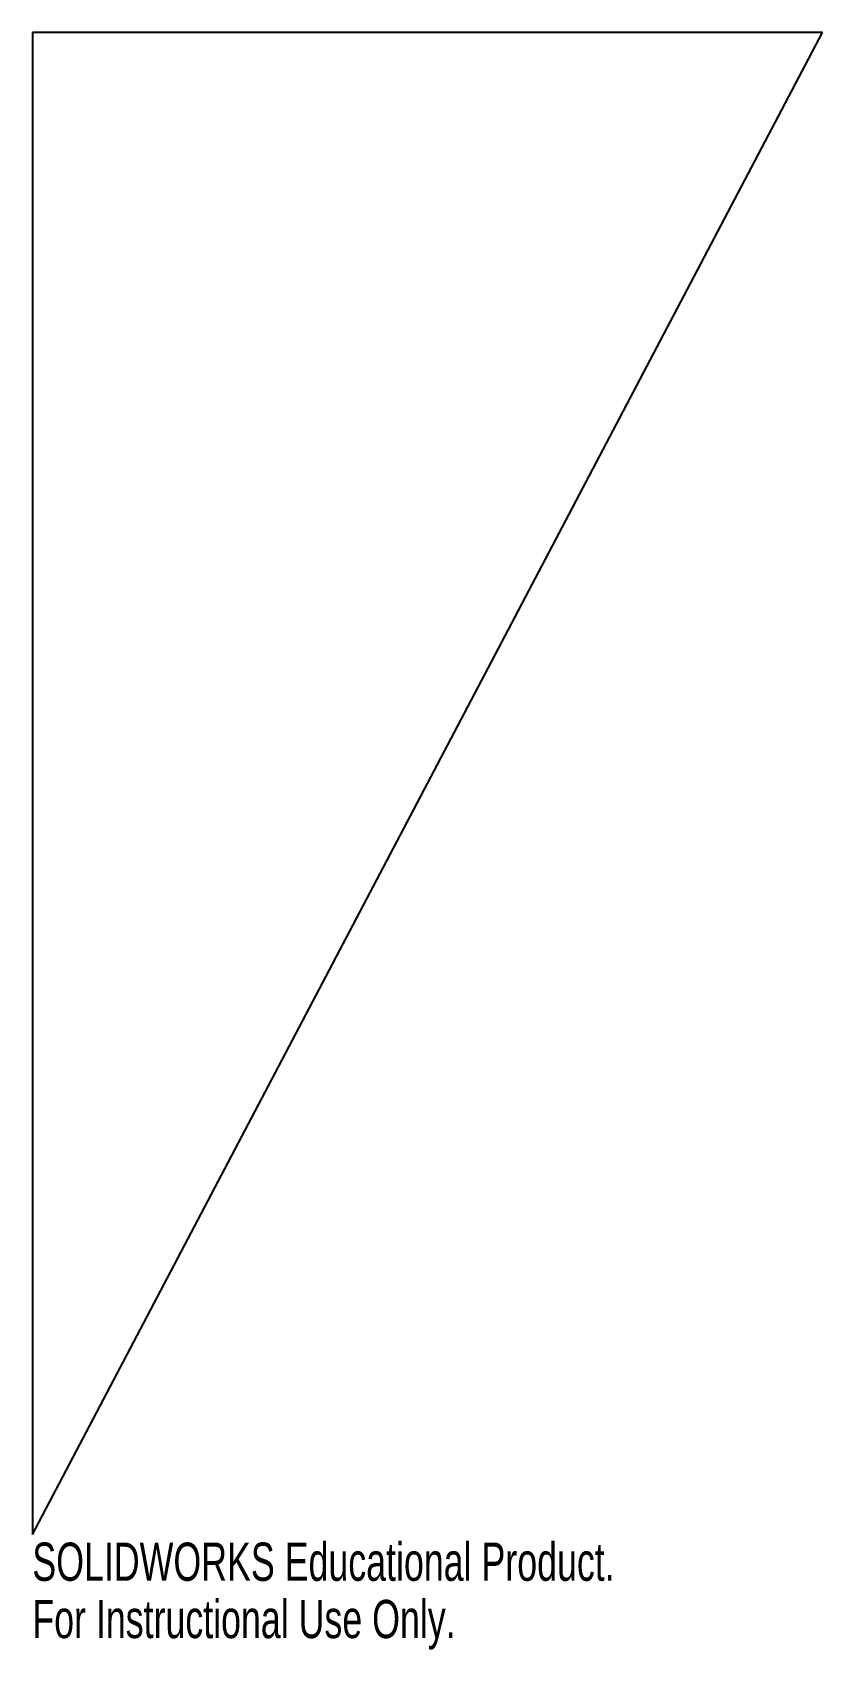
# Model space of a CAD drawing. Header units: millimetres. Extents: x 0 to 100, y -15 to 190.
import ezdxf

# ---------------------------------------------------------------- set-up
doc = ezdxf.new("R2010")
doc.units = ezdxf.units.MM
doc.layers.add('CORTE', color=7, linetype='Continuous')
doc.layers.add('INFORMACION_NO_CORTE', color=8, linetype='Continuous')
doc.styles.add('SLDTEXTSTYLE0', font='TXT', dxfattribs={"width": 0.7})

msp = doc.modelspace()

# ---------------------------------------------------------------- linework, layer by layer
at = {"layer": 'CORTE', "color": 7, "linetype": 'Continuous', "lineweight": 25}
for p, q in [((0, 0), (100, 190)), ((100, 190), (0, 190)), ((0, 190), (0, 0))]:
    msp.add_line(p, q, dxfattribs=at)

# ---------------------------------------------------------------- texts
at = {"layer": 'INFORMACION_NO_CORTE', "color": 7, "linetype": 'Continuous', "char_height": 4.8336, "attachment_point": 1, "style": 'SLDTEXTSTYLE0'}
for s, insert in [('SOLIDWORKS Educational Product.', (0, -1.02)), ('For Instructional Use Only.', (0, -8.27))]:
    msp.add_mtext(s, dxfattribs=dict(at, insert=insert))

doc.saveas('drawing.dxf')
